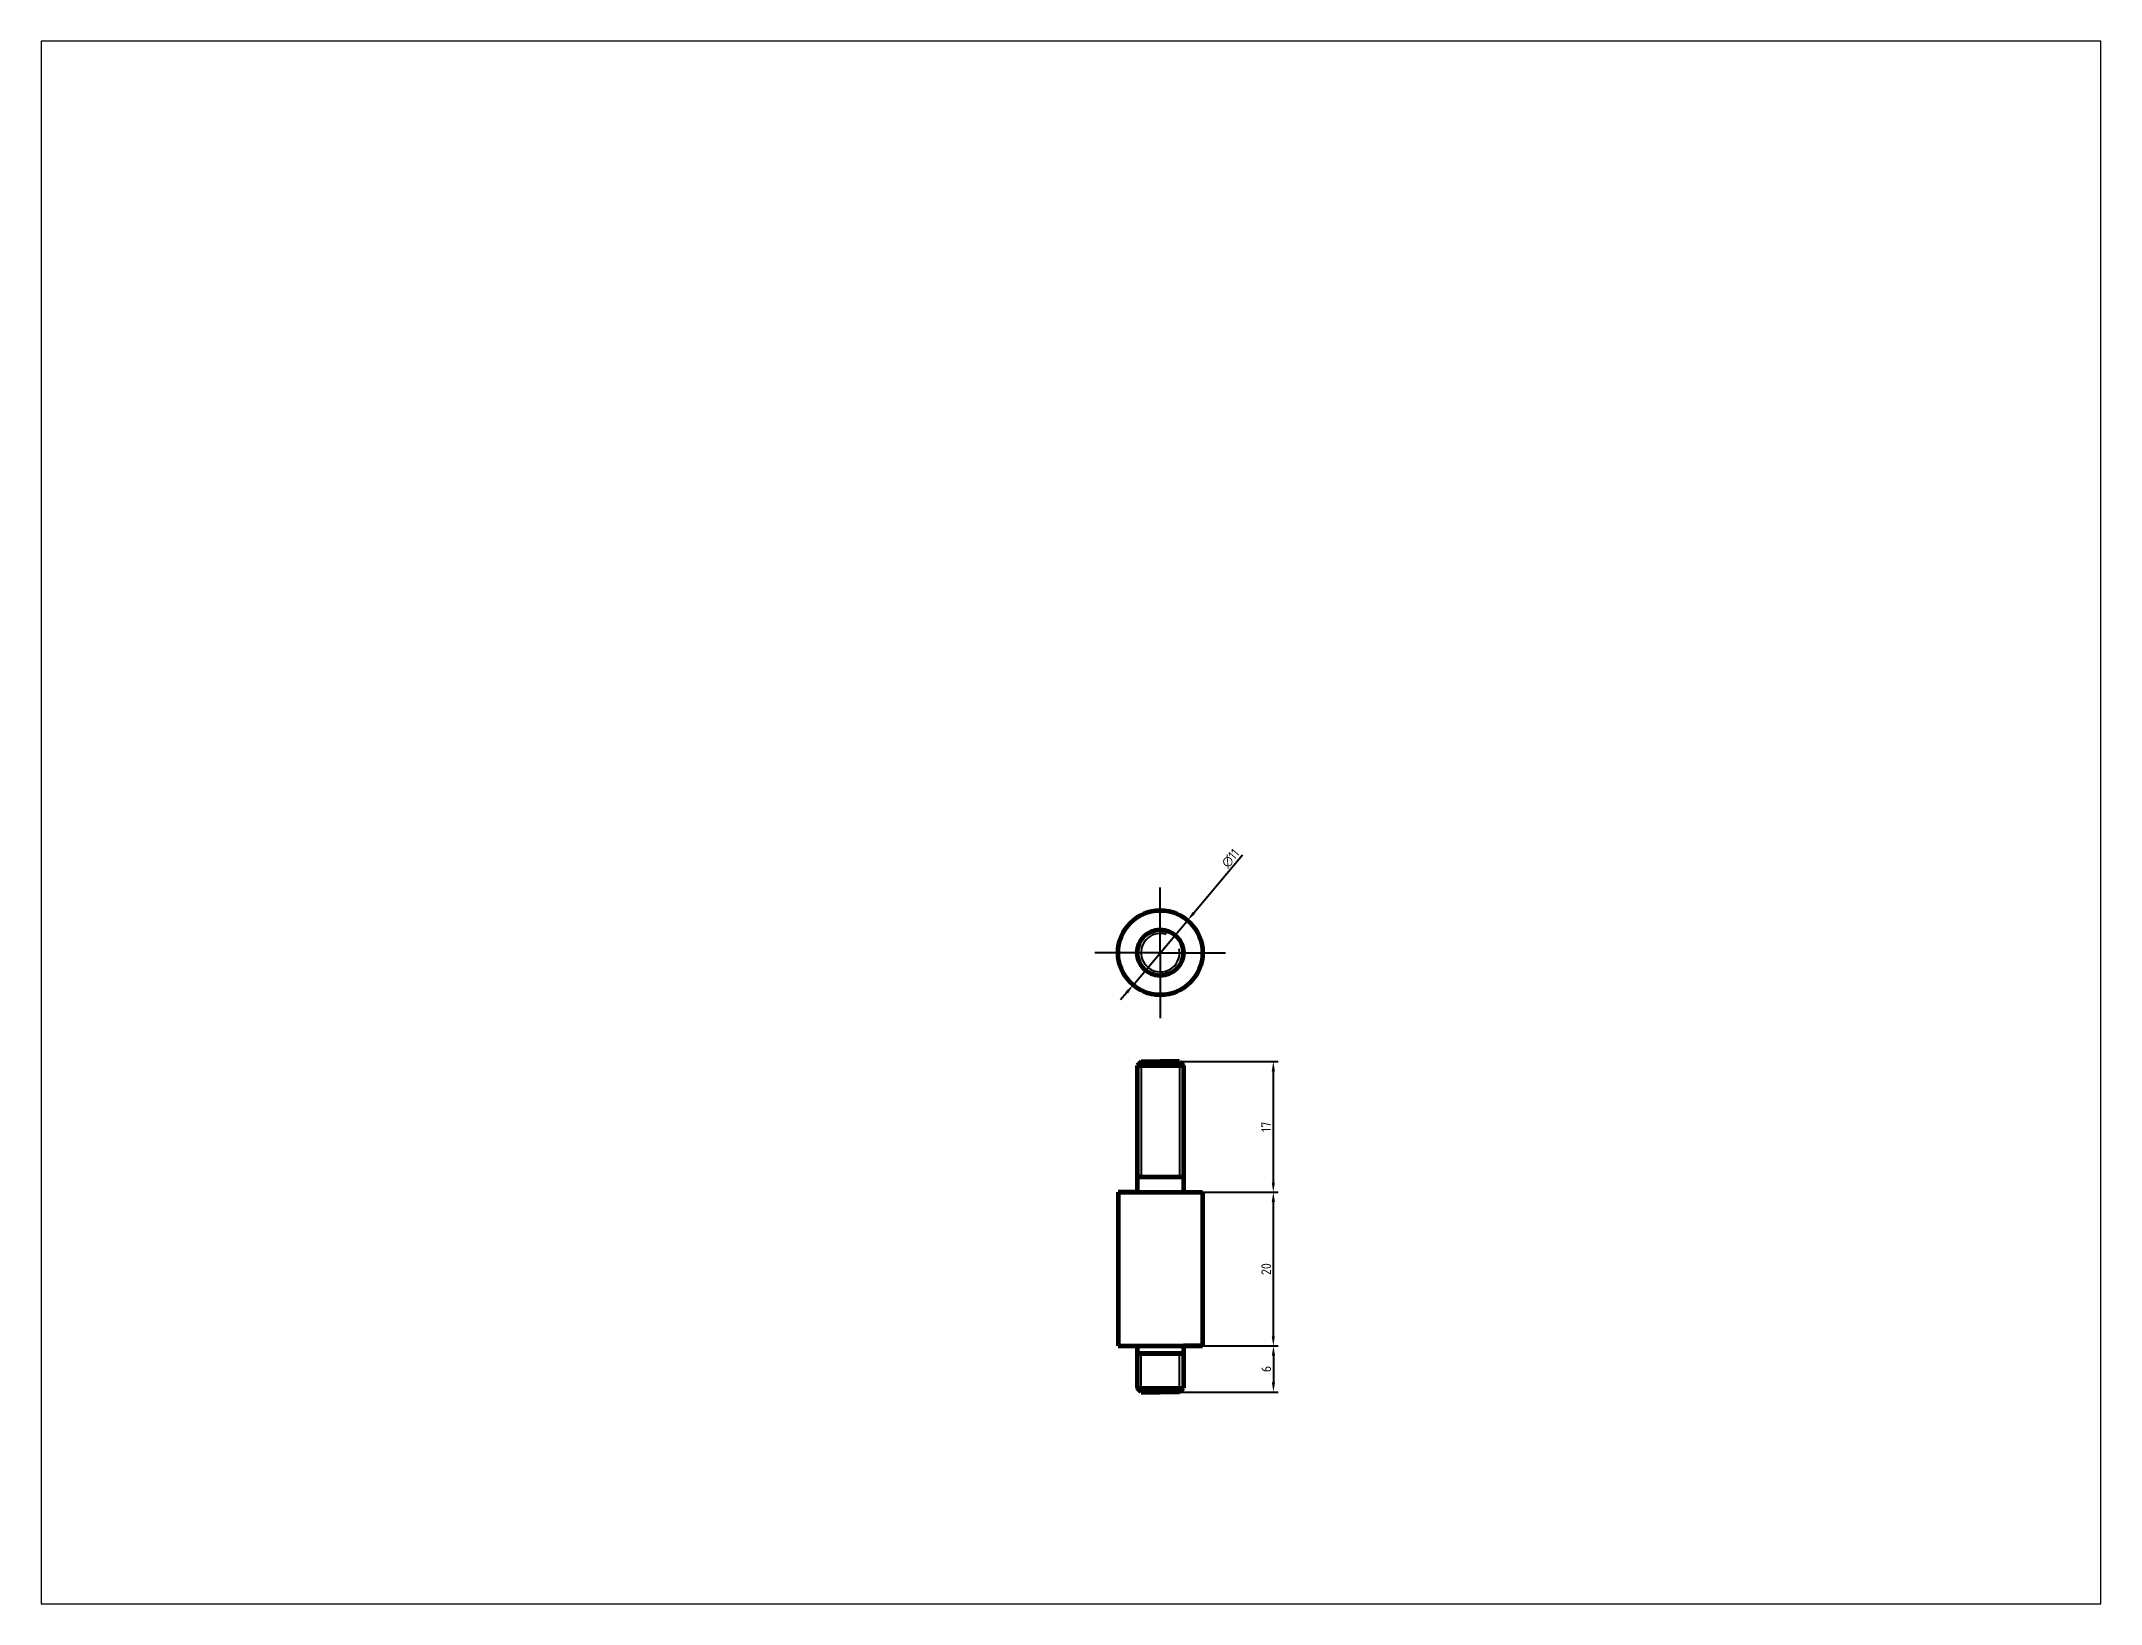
# Paper-space layout 'Layout2' of a CAD drawing. Header units: millimetres. Extents: x 26 to 231, y 20 to 176.
# The model-space entities are those that its viewports show. They can reach past a viewport. Long polylines and large blocks are cut down to what shows.
import ezdxf

# ---------------------------------------------------------------- set-up
doc = ezdxf.new("R2010")
doc.units = ezdxf.units.MM
doc.linetypes.add('AM_ISO08W050', pattern=[18, 12, -1.5, 3, -1.5])
doc.linetypes.add('AM_ISO08W050x2', pattern=[9, 6, -0.75, 1.5, -0.75])
doc.layers.get('0').update_dxf_attribs({"lineweight": 60})
doc.layers.add('AM_7', color=4, linetype='AM_ISO08W050', lineweight=25)
doc.layers.add('Annotations', color=50, linetype='Continuous', lineweight=30)
doc.styles.get("Standard").update_dxf_attribs({"font": 'ISOCP.SHX'})
doc.dimstyles.new('Annotative', dxfattribs={"dimscale": 0, "dimtxt": 2.5, "dimasz": 2.5, "dimexe": 1.25, "dimexo": 0.625, "dimtad": 1, "dimtxsty": 'Standard', "dimcen": 2.5, "dimadec": 0, "dimazin": 0, "dimtfac": 1, "dimtmove": 0, "dimatfit": 3, "dimfxl": 1, "dimarcsym": 0})

# ---------------------------------------------------------------- blocks, each defined once
blk = doc.blocks.new('*D6')
at = {"layer": 'Annotations', "color": 0, "lineweight": -2, "transparency": 16777216}
for p, q in [((97.31, 95.74), (90.97, 88.22)), ((83.07, 78.85), (90.16, 87.26)), ((82.27, 77.9), (81.46, 76.94))]:
    blk.add_line(p, q, dxfattribs=at)
at = {"layer": 'Annotations', "color": 0, "transparency": 16777216}
for points in [[(90.81, 88.35), (91.13, 88.09), (90.16, 87.26)], [(82.11, 78.03), (82.43, 77.76), (83.07, 78.85)]]:
    blk.add_solid(points, dxfattribs=at)
at = {"layer": 'Defpoints', "color": 0, "transparency": 16777216}
for p in [(90.16, 87.26), (83.07, 78.85)]:
    blk.add_point(p, dxfattribs=at)
at = {"layer": 'Annotations', "color": 0, "transparency": 16777216, "insert": (95.75, 95.34), "char_height": 1.25, "attachment_point": 5, "rotation": 49.8645}
blk.add_mtext('∅11', dxfattribs=at)
blk = doc.blocks.new('*D5')
at = {"layer": 'Annotations', "color": 0, "lineweight": -2, "transparency": 16777216}
for p, q in [((89.43, 68.89), (101.95, 68.89)), ((101.32, 67.64), (101.32, 53.14)), ((89.93, 51.89), (101.95, 51.89))]:
    blk.add_line(p, q, dxfattribs=at)
at = {"layer": 'Annotations', "color": 0, "transparency": 16777216}
for points in [[(101.12, 67.64), (101.53, 67.64), (101.32, 68.89)], [(101.12, 53.14), (101.53, 53.14), (101.32, 51.89)]]:
    blk.add_solid(points, dxfattribs=at)
at = {"layer": 'Defpoints', "color": 0, "transparency": 16777216}
for p in [(89.12, 68.89), (89.62, 51.89), (101.32, 51.89)]:
    blk.add_point(p, dxfattribs=at)
at = {"layer": 'Annotations', "color": 0, "transparency": 16777216, "insert": (100.39, 60.39), "char_height": 1.25, "attachment_point": 5, "rotation": 90}
blk.add_mtext('17', dxfattribs=at)
blk = doc.blocks.new('*D4')
at = {"layer": 'Annotations', "color": 0, "lineweight": -2, "transparency": 16777216}
for p, q in [((92.43, 51.89), (101.95, 51.89)), ((101.32, 50.64), (101.32, 33.14)), ((92.43, 31.89), (101.95, 31.89))]:
    blk.add_line(p, q, dxfattribs=at)
at = {"layer": 'Annotations', "color": 0, "transparency": 16777216}
for points in [[(101.12, 50.64), (101.53, 50.64), (101.32, 51.89)], [(101.12, 33.14), (101.53, 33.14), (101.32, 31.89)]]:
    blk.add_solid(points, dxfattribs=at)
at = {"layer": 'Defpoints', "color": 0, "transparency": 16777216}
for p in [(92.12, 51.89), (92.12, 31.89), (101.32, 31.89)]:
    blk.add_point(p, dxfattribs=at)
at = {"layer": 'Annotations', "color": 0, "transparency": 16777216, "insert": (100.39, 41.89), "char_height": 1.25, "attachment_point": 5, "rotation": 90}
blk.add_mtext('20', dxfattribs=at)
blk = doc.blocks.new('*D3')
at = {"layer": 'Annotations', "color": 0, "lineweight": -2, "transparency": 16777216}
for p, q in [((89.93, 31.89), (101.97, 31.89)), ((101.34, 30.64), (101.34, 27.14)), ((89.43, 25.89), (101.97, 25.89))]:
    blk.add_line(p, q, dxfattribs=at)
at = {"layer": 'Annotations', "color": 0, "transparency": 16777216}
for points in [[(101.13, 30.64), (101.55, 30.64), (101.34, 31.89)], [(101.13, 27.14), (101.55, 27.14), (101.34, 25.89)]]:
    blk.add_solid(points, dxfattribs=at)
at = {"layer": 'Defpoints', "color": 0, "transparency": 16777216}
for p in [(89.62, 31.89), (89.12, 25.89), (101.34, 25.89)]:
    blk.add_point(p, dxfattribs=at)
at = {"layer": 'Annotations', "color": 0, "transparency": 16777216, "insert": (100.4, 28.89), "char_height": 1.25, "attachment_point": 5, "rotation": 90}
blk.add_mtext('6', dxfattribs=at)

msp = doc.modelspace()

# ---------------------------------------------------------------- linework, layer by layer
for p, q in [((84.119, 68.888), (83.619, 68.388)), ((83.619, 68.388), (83.619, 51.888)), ((83.619, 68.388), (89.619, 68.388)), ((84.119, 68.888), (86.619, 68.888)), ((89.119, 68.888), (86.619, 68.888)), ((89.119, 68.888), (89.619, 68.388)), ((89.619, 68.388), (89.619, 51.888)), ((84.119, 53.888), (83.619, 53.888)), ((83.619, 53.888), (89.619, 53.888)), ((83.619, 51.888), (81.119, 51.888)), ((81.119, 51.888), (81.119, 31.888)), ((81.119, 51.888), (92.119, 51.888)), ((89.619, 51.888), (92.119, 51.888)), ((92.119, 51.888), (92.119, 31.888)), ((81.119, 31.888), (83.619, 31.888)), ((81.119, 31.888), (92.119, 31.888)), ((83.619, 31.888), (83.619, 26.388)), ((89.619, 30.888), (83.619, 30.888)), ((84.119, 30.888), (89.619, 30.888)), ((92.119, 31.888), (89.619, 31.888)), ((89.619, 31.888), (89.619, 26.388)), ((84.119, 25.888), (83.619, 26.388)), ((83.619, 26.388), (89.619, 26.388)), ((84.119, 25.888), (86.619, 25.888)), ((89.119, 25.888), (86.619, 25.888)), ((89.119, 25.888), (89.619, 26.388))]:
    msp.add_line(p, q)
at = {"lineweight": 25}
for p, q in [((84.119, 68.388), (84.119, 53.888)), ((89.119, 68.388), (89.119, 53.888)), ((84.119, 53.888), (86.619, 53.888)), ((89.119, 53.888), (86.619, 53.888)), ((84.119, 26.388), (84.119, 30.888)), ((84.119, 30.888), (89.119, 30.888)), ((89.119, 26.388), (89.119, 30.888))]:
    msp.add_line(p, q, dxfattribs=at)
for radius in [5.5, 3]:
    msp.add_circle((86.619, 83.06), radius)
msp.add_arc((86.619, 83.06), 2.5, 72.42899, 11.48263, dxfattribs=at)
at = {"layer": 'AM_7', "linetype": 'AM_ISO08W050x2'}
for q in [(86.619, 91.56), (78.119, 83.06), (95.119, 83.06), (86.619, 74.56)]:
    msp.add_line((86.619, 83.06), q, dxfattribs=at)

# ---------------------------------------------------------------- dimensions: what is measured, and where the dimension line sits
at = {"layer": 'Annotations'}
dim = msp.add_diameter_dim_2p(p1=(83.074, 78.855), p2=(90.164, 87.264), dimstyle='Annotative', override={"dimtol": 0, "dimlim": 0, "dimtp": 0.1, "dimtm": 0.1, "dimtfac": 0.71, "dimtdec": 3, "dimtolj": 0, "dimtzin": 8}, dxfattribs=at)
dim.commit()
dim.dimension.update_dxf_attribs({"geometry": '*D6', "text_midpoint": (96.463, 94.735), "dimtype": 163})
for base, p1, p2, picture, middle in [((101.324, 51.888), (89.119, 68.888), (89.619, 51.888), '*D5', (100.386, 60.388)), ((101.324, 31.888), (92.119, 51.888), (92.119, 31.888), '*D4', (100.386, 41.888)), ((101.342, 25.888), (89.619, 31.888), (89.119, 25.888), '*D3', (100.404, 28.888))]:
    dim = msp.add_linear_dim(base=base, p1=p1, p2=p2, angle=90, dimstyle='Annotative', override={"dimtol": 0, "dimlim": 0, "dimtp": 0.1, "dimtm": 0.1, "dimtfac": 0.71, "dimtdec": 3, "dimtolj": 0, "dimtzin": 8}, dxfattribs=at)
    dim.commit()
    dim.dimension.update_dxf_attribs({"geometry": picture, "text_midpoint": middle})

psp = doc.layouts.new('Layout2')

# ---------------------------------------------------------------- viewports
at = {"layer": '0'}
psp.add_viewport(center=(128.5, 97.5), size=(205.6, 156), view_center_point=(75, 100), view_height=203.3241, dxfattribs=at)

doc.saveas('drawing.dxf')
